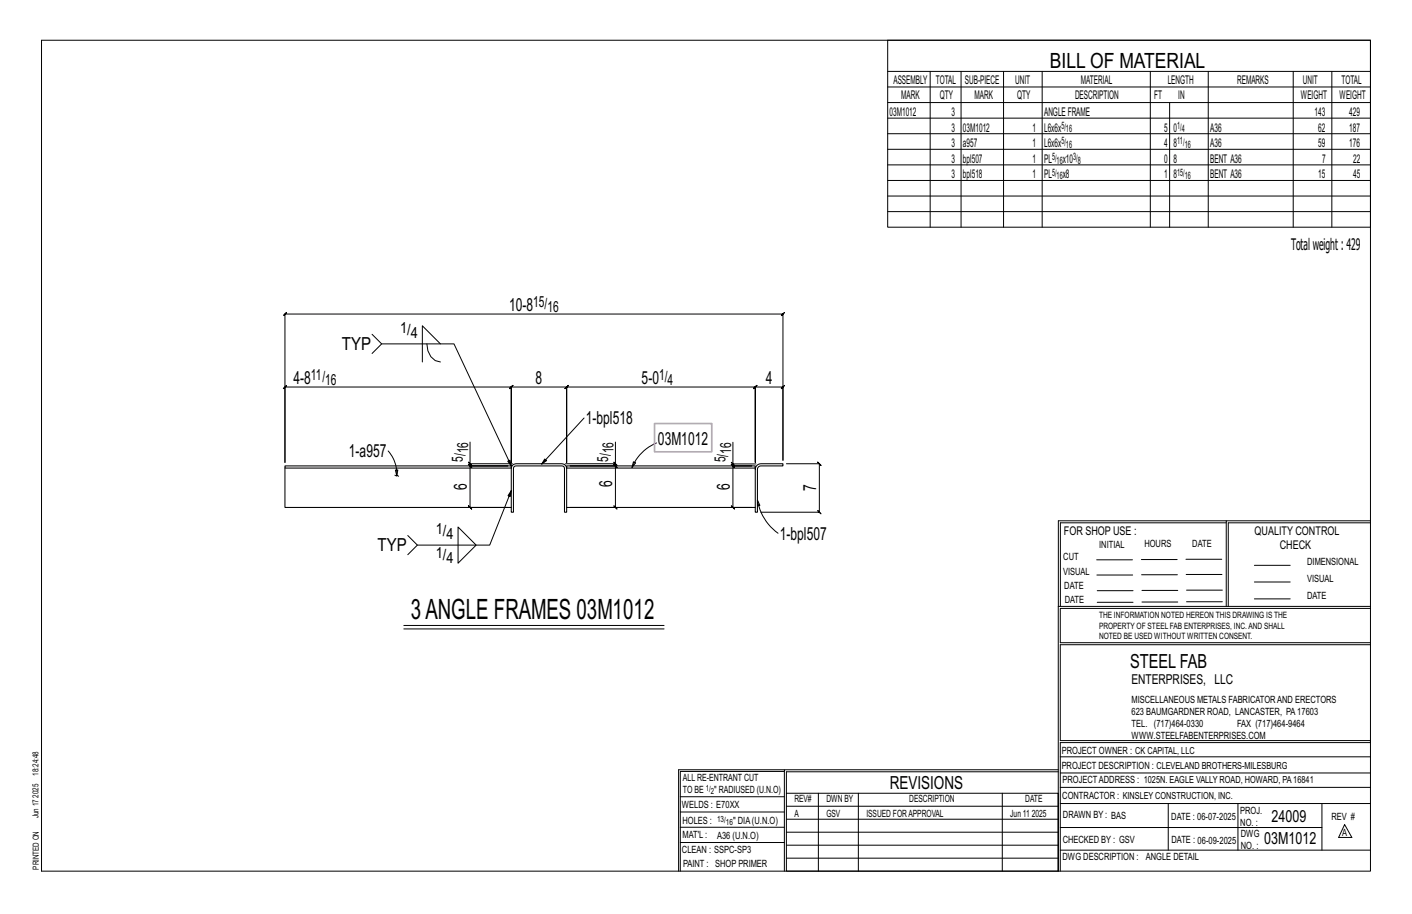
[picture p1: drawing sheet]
<svg xmlns="http://www.w3.org/2000/svg" width="432mm" height="279mm" viewBox="0 0 432 279" stroke-linecap="round" stroke-linejoin="round" font-family="sans-serif">
<defs><g id="words">
<text font-size="8.6" x="125.7" y="189.2">3ANGLE FRAMES 03M1012</text>
<text font-size="6.4" x="321.1" y="20.7">BILL OF MATERIAL</text>
<text font-size="5.9" x="345.6" y="204.1">STEEL FAB</text>
<g font-size="5.5">
<text x="155.7" y="95">10-8</text>
<text x="104.6" y="106.9">TYP</text>
<text x="89.8" y="117.3">4-8</text>
<text x="163.8" y="117.3">8</text>
<text x="196.2" y="117.3">5-0</text>
<text x="234.2" y="117.3">4</text>
<text x="179.1" y="129.7">1-bpl518</text>
<text x="201.2" y="136.1">03M1012</text>
<text x="106.7" y="139.8">1-a957</text>
<text x="142.8" y="149.8" transform="rotate(-90 142.8 149.8)">6</text>
<text x="187.2" y="149" transform="rotate(-90 187.2 149)">6</text>
<text x="223.1" y="149.8" transform="rotate(-90 223.1 149.8)">6</text>
<text x="249.6" y="150.2" transform="rotate(-90 249.6 150.2)">7</text>
<text x="238.5" y="164.9">1-bpl507</text>
<text x="115.5" y="168.4">TYP</text>
<text x="272.2" y="241.1">REVISIONS</text>
</g>
<g font-size="5.1">
<text x="388.9" y="251.3">24009</text>
<text x="386.6" y="258.1">03M1012</text>
</g>
<text font-size="4.9" x="394.8" y="76.4">Totalweight : 429</text>
<g font-size="4.7">
<text x="163.1" y="93.8">15/</text>
<text x="167.4" y="95.4">16</text>
<text x="122.3" y="101.6">1/</text>
<text x="125.6" y="103.3">4</text>
<text x="95.1" y="116.1">11/</text>
<text x="99.4" y="117.7">16</text>
<text x="201.6" y="116.1">1/</text>
<text x="204.2" y="117.7">4</text>
<text x="141.5" y="141.2" transform="rotate(-90 141.5 141.2)">5/</text>
<text x="143.2" y="138.6" transform="rotate(-90 143.2 138.6)">16</text>
<text x="186" y="141.2" transform="rotate(-90 186 141.2)">5/</text>
<text x="187.6" y="138.6" transform="rotate(-90 187.6 138.6)">16</text>
<text x="221.9" y="141.3" transform="rotate(-90 221.9 141.3)">5/</text>
<text x="223.6" y="138.7" transform="rotate(-90 223.6 138.7)">16</text>
<text x="133.2" y="163.2">1/</text>
<text x="136.5" y="164.8">4</text>
<text x="133.2" y="170.5">1/</text>
<text x="136.5" y="172.1">4</text>
</g>
<text font-size="4.2" x="346" y="209.1">ENTERPRISES, LLC</text>
<g font-size="3.7">
<text x="273.2" y="25.6">ASSEMBLY</text>
<text x="286.2" y="25.6">TOTAL</text>
<text x="295.1" y="25.6">SUB-PIECE</text>
<text x="310.4" y="25.6">UNIT</text>
<text x="330.5" y="25.6">MATERIAL</text>
<text x="357.1" y="25.6">LENGTH</text>
<text x="378.3" y="25.6">REMARKS</text>
<text x="398.4" y="25.6">UNIT</text>
<text x="410.2" y="25.6">TOTAL</text>
<text x="272.1" y="35.5">03M1012</text>
<text x="275.6" y="30.4">MARK</text>
<text x="287.4" y="30.4">QTY</text>
<text x="290.9" y="35.5">3</text>
<text x="298" y="30.4">MARK</text>
<text x="311" y="30.4">QTY</text>
<text x="319.3" y="35.5">ANGLEFRAME</text>
<text x="328.7" y="30.4">DESCRIPTION</text>
<text x="353" y="30.4">FT</text>
<text x="360.3" y="30.4">IN</text>
<text x="397.8" y="30.4">WEIGHT</text>
<text x="402" y="35.5">143</text>
<text x="409.6" y="30.4">WEIGHT</text>
<text x="412.6" y="35.5">429</text>
<text x="290.9" y="40.2">3</text>
<text x="294.5" y="40.2">03M1012</text>
<text x="315.8" y="40.2">1</text>
<text x="319.3" y="40.2">L6x6x</text>
<text x="356" y="40.2">5</text>
<text x="358.9" y="40.2">0</text>
<text x="370.1" y="40.2">A36</text>
<text x="403.2" y="40.2">62</text>
<text x="412.6" y="40.2">187</text>
<text x="290.9" y="45">3</text>
<text x="294.5" y="45">a957</text>
<text x="315.8" y="45">1</text>
<text x="319.3" y="45">L6x6x</text>
<text x="356" y="45">4</text>
<text x="358.9" y="45">8</text>
<text x="370.1" y="45">A36</text>
<text x="403.2" y="45">59</text>
<text x="412.6" y="45">176</text>
<text x="290.9" y="49.7">3</text>
<text x="294.5" y="49.7">bpl507</text>
<text x="315.8" y="49.7">1</text>
<text x="319.3" y="49.7">PL</text>
<text x="325" y="49.7">x10</text>
<text x="356" y="49.7">0</text>
<text x="358.9" y="49.7">8</text>
<text x="370.1" y="49.7">BENT A36</text>
<text x="404.3" y="49.7">7</text>
<text x="413.8" y="49.7">22</text>
<text x="290.9" y="54.5">3</text>
<text x="294.5" y="54.5">bpl518</text>
<text x="315.8" y="54.5">1</text>
<text x="319.3" y="54.5">PL</text>
<text x="325" y="54.5">x8</text>
<text x="356" y="54.5">1</text>
<text x="358.9" y="54.5">8</text>
<text x="370.1" y="54.5">BENT A36</text>
<text x="403.2" y="54.5">15</text>
<text x="413.8" y="54.5">45</text>
<text x="325.3" y="163.4">FOR SHOP USE :</text>
<text x="383.7" y="163.4">QUALITY CONTROL</text>
<text x="391.4" y="167.8">CHECK</text>
</g>
<g font-size="3.1">
<text x="324.6" y="39.4">5/</text>
<text x="326" y="40.5">16</text>
<text x="360" y="39.4">1/</text>
<text x="361.4" y="40.5">4</text>
<text x="324.6" y="44.1">5/</text>
<text x="326" y="45.3">16</text>
<text x="360" y="44.1">11/</text>
<text x="362.3" y="45.3">16</text>
<text x="321.7" y="48.9">5/</text>
<text x="321.7" y="53.7">5/</text>
<text x="323.1" y="50">16</text>
<text x="328.2" y="48.9">3/</text>
<text x="329.6" y="50">8</text>
<text x="360" y="53.7">15/</text>
<text x="323.1" y="54.8">16</text>
<text x="362.3" y="54.8">16</text>
<text x="336.2" y="167.4">INITIAL</text>
<text x="350" y="167.1">HOURS</text>
<text x="364.6" y="167.2">DATE</text>
<text x="325.2" y="171.3">CUT</text>
<text x="399.8" y="172.8">DIMENSIONAL</text>
<text x="325.1" y="175.8">VISUAL</text>
<text x="399.8" y="177.9">VISUAL</text>
<text x="325.5" y="180">DATE</text>
<text x="325.7" y="184.4">DATE</text>
<text x="399.8" y="183.1">DATE</text>
<text x="346" y="215">MISCELLANEOUS METALS FABRICATORAND ERECTORS</text>
<text x="346" y="218.6">623 BAUMGARDNER ROAD, LANCASTER, PA17603</text>
<text x="346" y="225.8">WWW.STEELFABENTERPRISES.COM</text>
<text x="346" y="222.2">TEL. (717)464-0330</text>
<text x="378.3" y="222.2">FAX (717)464-9464</text>
<text x="324.7" y="230.5">PROJECT OWNER : CK CAPITAL, LLC</text>
<text x="208.8" y="238.8">ALL RE-ENTRANT CUT</text>
<text x="324.7" y="235.1">PROJECT DESCRIPTION : CLEVELAND BROTHERS-MILESBURG</text>
<text x="324.9" y="239.5">PROJECTADDRESS : 1025N. EAGLE VALLY ROAD, HOWARD, PA16841</text>
<text x="208.8" y="242.5">TO BE</text>
<text x="218.4" y="242.5">&quot; RADIUSED (U.N.O)</text>
<text x="242.9" y="245.3">REV#</text>
<text x="252.7" y="245.3">DWN BY</text>
<text x="278.1" y="245.3">DESCRIPTION</text>
<text x="313.5" y="245.3">DATE</text>
<text x="324.9" y="244.2">CONTRACTOR : KINSLEY CONSTRUCTION, INC.</text>
<text x="208.5" y="247">WELDS : E70XX</text>
<text x="208.7" y="251.7">HOLES :</text>
<text x="224.2" y="251.8">&quot; DIA(U.N.O)</text>
<text x="242.9" y="249.9">A</text>
<text x="252.7" y="249.9">GSV</text>
<text x="264.9" y="249.9">ISSUED FORAPPROVAL</text>
<text x="309" y="249.9">Jun 11</text>
<text x="315.5" y="249.9">2025</text>
<text x="325.1" y="250">DRAWN BY : BAS</text>
<text x="358.2" y="250.5">DATE : 06-07-2025</text>
<text x="379.3" y="248.9">PROJ.</text>
<text x="407.2" y="250.5">REV #</text>
<text x="208.7" y="256.3">MAT'L :</text>
<text x="219.3" y="256.4">A36 (U.N.O)</text>
<text x="325" y="257.6">CHECKED BY : GSV</text>
<text x="358.3" y="257.7">DATE : 06-09-2025</text>
<text x="379.3" y="252.5">NO. :</text>
<text x="379.5" y="255.9">DWG</text>
<text x="410.5" y="255.5">A</text>
<text x="208.6" y="260.7">CLEAN : SSPC-SP3</text>
<text x="324.9" y="262.9">DWG DESCRIPTION :</text>
<text x="350.4" y="263">ANGLE DETAIL</text>
<text x="379.5" y="259.5">NO. :</text>
<text x="208.9" y="265">PAINT : SHOP PRIMER</text>
</g>
<g font-size="2.7">
<text x="336.1" y="189">THE INFORMATION NOTED HEREON THIS DRAWING IS THE</text>
<text x="336.1" y="195.4">NOTED BE USED WITHOUT WRITTEN CONSENT.</text>
<text x="336.1" y="192.2">PROPERTY OF STEEL FAB ENTERPRISES, INC.AND SHALL</text>
</g>
<g font-size="2.6">
<text x="215.9" y="241.8">1/</text>
<text x="217.4" y="242.7">2</text>
<text x="219.3" y="251.1">13/</text>
<text x="222" y="252.1">16</text>
</g>
<g font-size="2.5">
<text x="11.7" y="237.1" transform="rotate(-90 11.7 237.1)">18:24:48</text>
<text x="11.8" y="243.8" transform="rotate(-90 11.8 243.8)">2025</text>
<text x="11.8" y="250.1" transform="rotate(-90 11.8 250.1)">Jun 17</text>
<text x="11.9" y="265.8" transform="rotate(-90 11.9 265.8)">PRINTED ON</text>
</g>
</g></defs>
<g fill="none" stroke="#000" stroke-width=".31">
<path d="M12.7 12.3h406.4v254h-406.4zM271.5 12.3h147.6v57.2h-147.6zM271.5 21.8h147.6M271.5 26.6h147.6M271.5 31.4h147.6M271.5 36.1h147.6M284.5 21.8v47.7M293.9 21.8v47.7M306.9 21.8v47.7M318.7 21.8v47.7M351.8 21.8v47.7M357.7 31.4v38.1"/>
<path d="M369.5 21.8v47.7M395.5 21.8v47.7M407.3 21.8v47.7M271.5 40.9h147.6M271.5 45.6h147.6M271.5 50.4h147.6M271.5 55.2h147.6M271.5 59.9h147.6M271.5 64.7h147.6M87.6 95.5l-.5 .5h152.3l-.5 .5 1-1-.5 .5v44.7v-22.4l.5-.5-1 1 .5-.5h-8.4l.5-.5-1 1 .5-.5v23.1v-23.1l.5-.5-1 1 .5-.5h-57.7l.5-.5-1 1 .5-.5v23.1v-23.1l.5-.5-1 1 .5-.5h-16.9l.5-.5-1 1 .5-.5v23.1v-23.1l.5-.5-1 1 .5-.5h-69.3l.5-.5-1 1 .5-.5v23.1v-45.4l-.5 .5zM113.8 102.2l2.9 2.9h22.1l17.6 37.3-1.1-1.4 .6-.3 .5 1.7M116.7 105.1l-2.9 3"/>
<path d="M130.5 105.1a5 5 0 0 0 4.2 5.6M134.7 105.1l-5.5-5.5v11.1M118.7 137.8l1.3 1.8 .7 1.5 .5 2.1 .1 2.2M143.7 135.1v6.7h13M178.6 127.8l-12.9 14.1 .9-1.6 .5 .5-1.4 1.1M188.2 135.1v6.7h-15.2M200.8 135.4a13.8 13.8 0 0 0-7.5 7.5M224.1 135.2v6.6h7.1M120.8 145.2l.5 .2M120.9 143.7h.8l-.4 1.7zM121.3 145.4l.6 .2M143.2 141.3l1 1z"/>
<path d="M143.7 141.8v.6l-.5-.5 1 1-.5-.5h11.6h-11.6l-.5-.5 1 1-.5-.5v12.7l-.5-.5 1 1-.5-.5h11.6M156.4 150l-1 1.5 .7 .3 .3-1.8-6.6 16.6h-22.2l-2.9-2.9M187.7 141.3l1 1zM188.2 141.8v.6l-.5-.5 1 1-.5-.5h-13.9h13.9l-.5-.5 1 1-.5-.5v12.7l-.5-.5 1 1-.5-.5h-13.9M193.7 141.2l.7 .3-1.1 1.4zM223.6 141.3l1 1zM224.1 141.8v.6l-.5-.5 1 1-.5-.5h5.8h-5.8l-.5-.5 1 1-.5-.5v12.7l-.5-.5 1 1-.5-.5h5.8M231.6 152.9l.8 1.6-.8 .2zM231.6 152.9a15.6 15.6 0 0 0 6.3 10.1M240.5 141.8h10.1l-.5-.5 1 1-.5-.5v14.8l-.5-.5 1 1-.5-.5h-17.9M375 159.8h-50.7v25.6M375 159.2h-51.3l-.1 107.1"/>
<path d="M419.1 159.2h-44.1v26.2M419.1 159.8h-43.5v25.6M127.6 166.6l-2.9 3M140.1 161.1l5.5 5.5-5.5 5.6zM335.4 171.1h10.9M335.4 175.8h11M349 171h11M349.1 175.7h11M362.7 171h10.9M362.7 175.6h11M383.6 172.8h11M383.6 177.9h11"/>
<path d="M123.5 191.2h79.6M123.5 192.3h79.6M323.7 185.4h95.4M335.5 184.1h11M335.5 180.6h11M349.2 184h11M349.2 180.5h11M362.9 180.4h10.9M362.9 184h10.9M383.6 183.1h11M419.1 186h-94.9v10.5h94.9M419.1 197.1h-94.9v29.3h94.9v.6h-94.9v39.3"/>
<path d="M239.9 235.8h-31.9v30.5M239.9 235.3h-32.4v31M323.6 235.3h-83.7v31M323.6 235.9h-83.1v6.6M324.2 236.3h94.9M324.2 231.4h94.9M208 252.9h31.9M208 257.5h31.9M208 243.6h31.9M208 248.2h31.9M240.5 242.5h83.1v23.8h-83.1zM240.5 258.4h83.1"/>
<path d="M240.5 254.4h83.1M240.5 250.4h83.1M240.5 246.5h83.1M250.3 242.5v23.8M262.5 242.5v23.8M306.5 242.5v23.8M324.2 253h80.1M324.2 245.6h94.9M324.2 259.9h94.9M324.2 240.7h94.9M357.3 245.6v14.3M378.6 245.6v14.3"/>
<path d="M404.3 245.6v14.3M411.2 252.1l2.2 3.9h-4zM240.5 262.3h83.1"/>
</g>
<path d="M87.1 142.4h69.3v.7h-69.3zM87.1 143.1v12h69.3M156.4 143.1v.1M156.5 142.5l.5-.6 .7-.1h14.2l.7 .1 .5 .6 .2 .7v13.4h-.7v-13.4l-.3-.7-.4-.1-14.5 .1-.4 .7v13.4h-.6v-13.4zM173.3 142.4h57.7v.7h-57.7zM173.3 143.1v.1M173.3 155.1h57.7M231 143.1v13.5h.6l.2-13.6 .9-.6h6.7v-.6h-6.7a1.72 1.72 0 0 0-1.7 1.7" fill="none" stroke="#000" stroke-width=".32"/>
<path d="M200.2 129.5h17.5v8.6h-17.5z" fill="none" stroke="#f0f" stroke-width=".5"/>
<use href="#words"/>
</svg>
